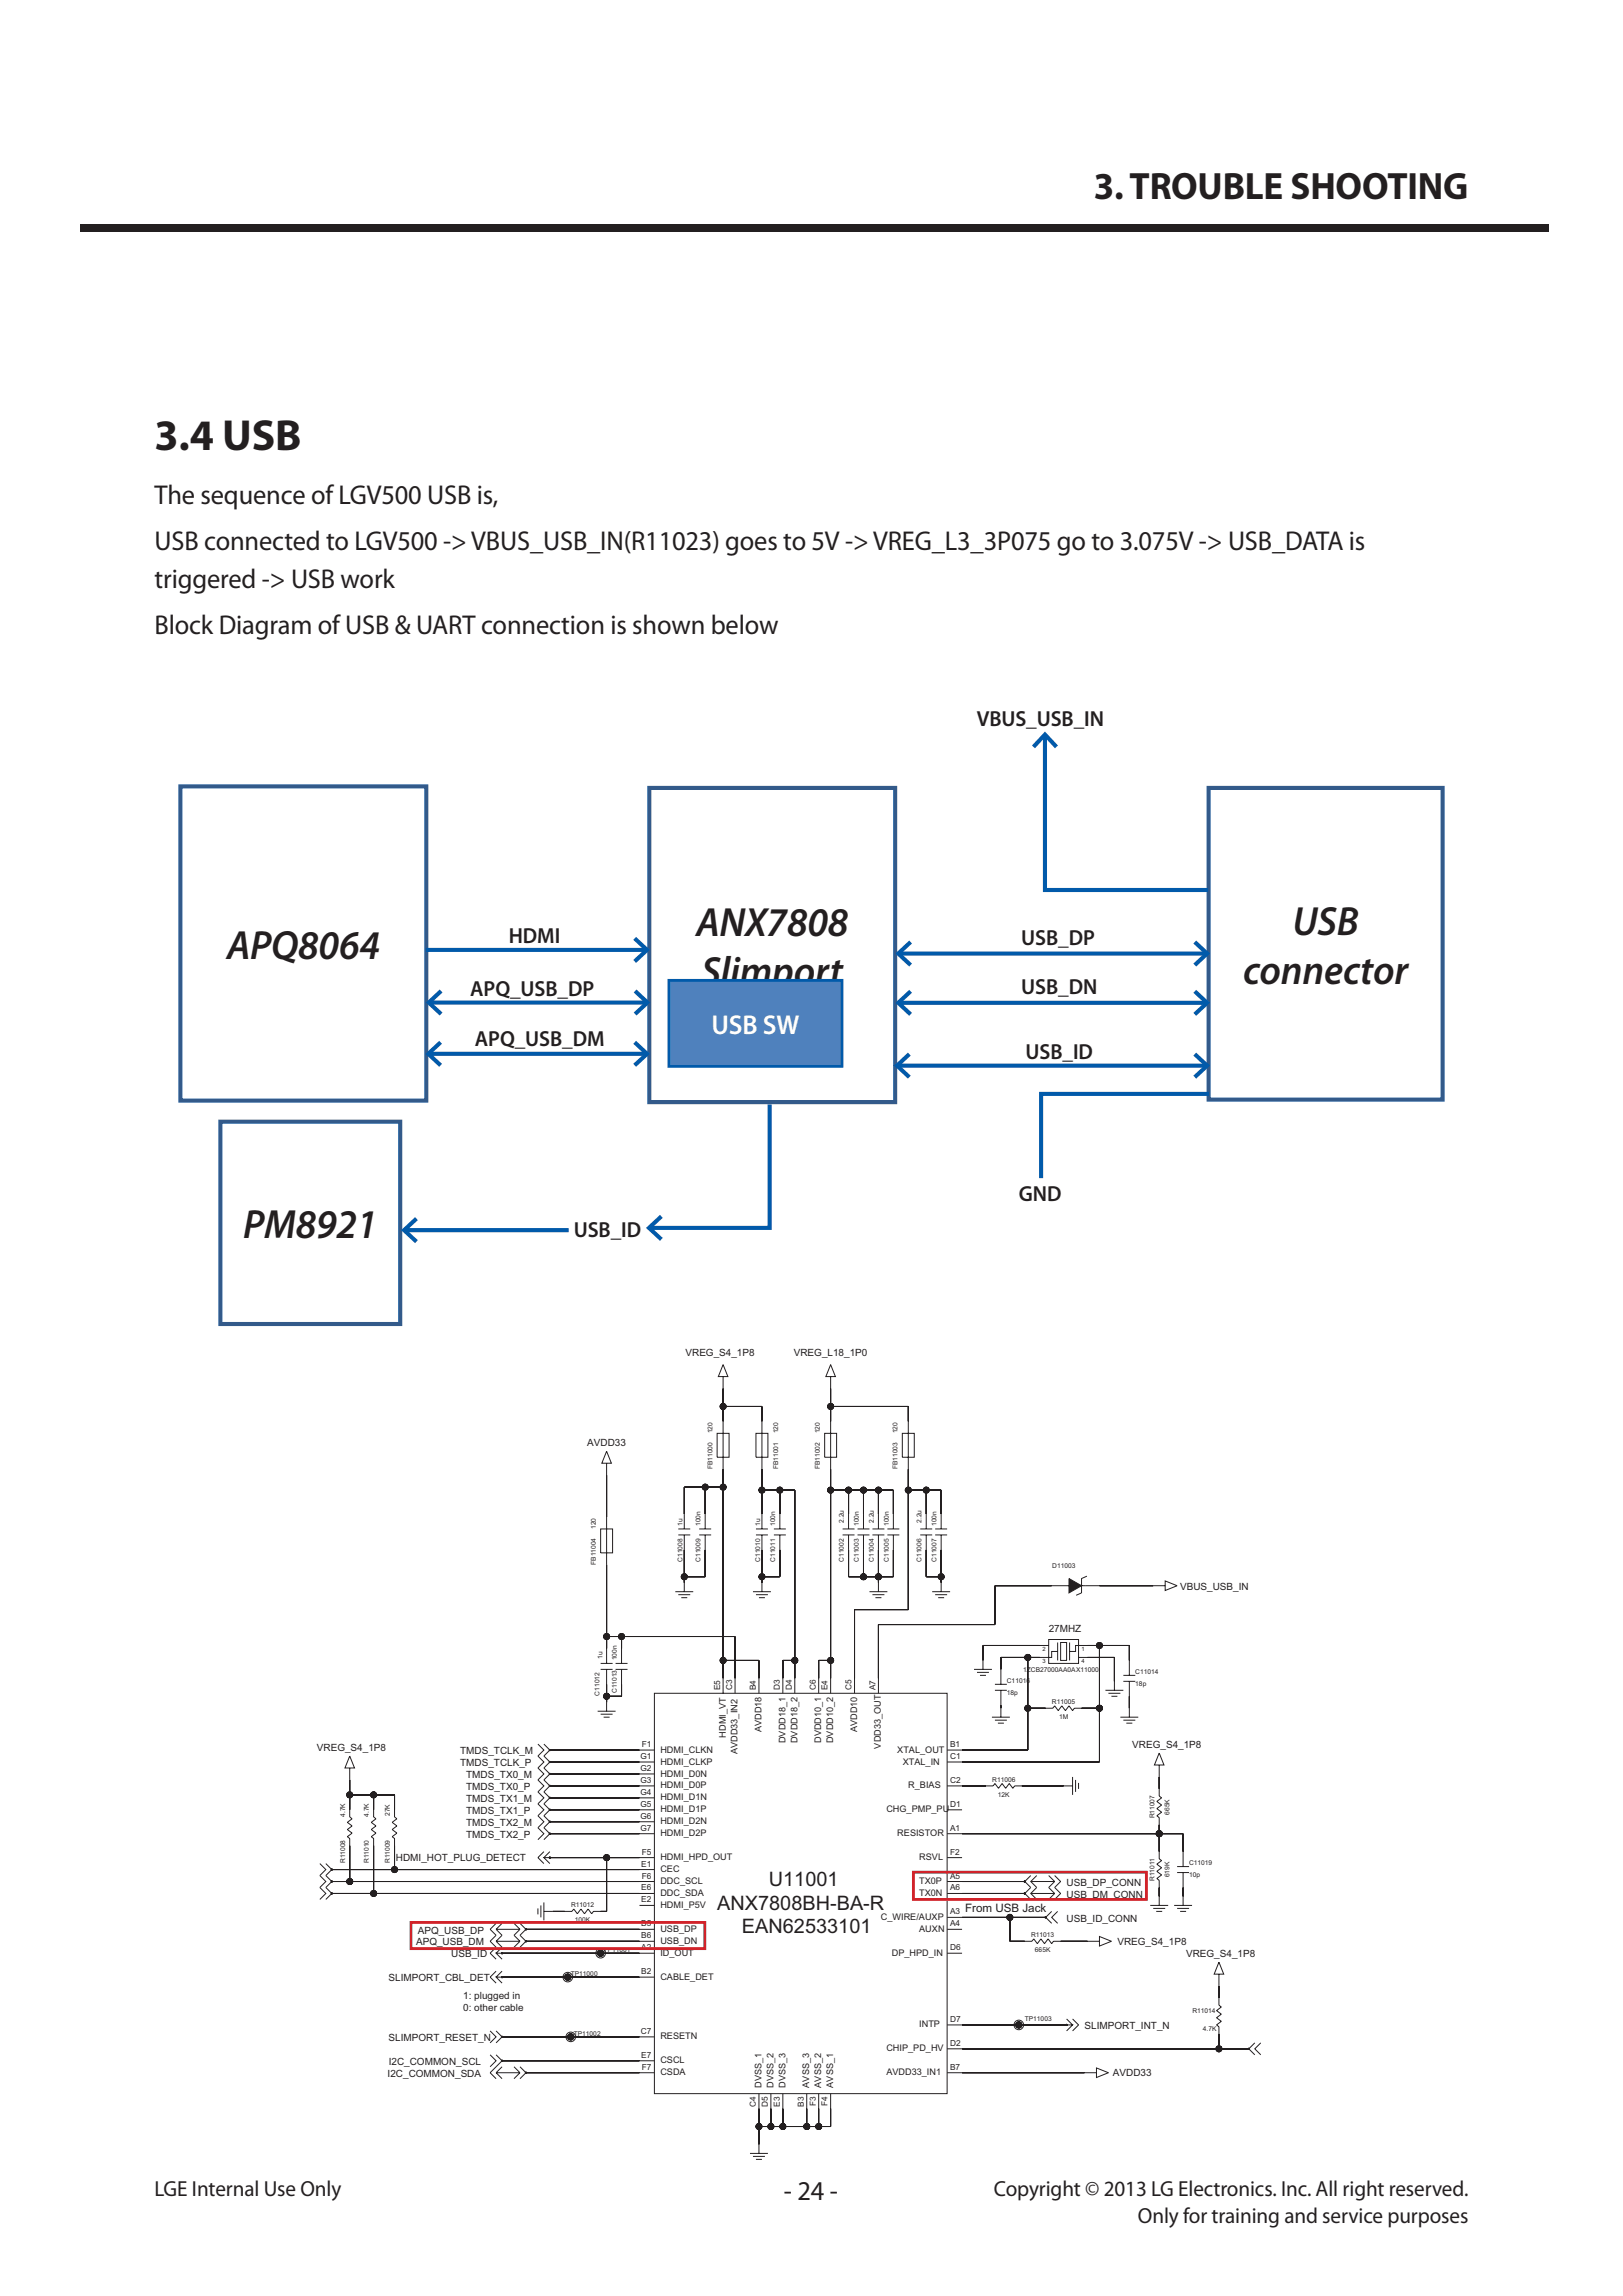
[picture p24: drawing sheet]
<svg xmlns="http://www.w3.org/2000/svg" width="210mm" height="297mm" viewBox="0 0 210 297" stroke-linecap="round" stroke-linejoin="round" font-family="sans-serif">
<defs><g id="words">
<text font-size="5.6" fill="#231f20" x="20" y="58.2">3.4 USB</text>
<g font-size="5.3" fill="#231f20">
<text x="29.3" y="124">APQ8064</text>
<text x="90.1" y="121.1">ANX7808</text>
<text x="167.2" y="120.9">USB</text>
<text x="90.7" y="127.4">Slimport</text>
<text x="160.8" y="127.2">connector</text>
<text x="31.5" y="160.2">PM8921</text>
</g>
<text font-size="4.9" fill="#231f20" x="141.5" y="25.7">3. TROUBLE SHOOTING</text>
<g font-size="3.5" fill="#231f20">
<text x="20" y="65.2">The sequence of LGV500 USB is,</text>
<text x="20" y="71.1">USB connected to LGV500 -&gt; VBUS_USB_IN(R11023) goes to 5V -&gt; VREG_L3_3P075 go to 3.075V -&gt; USB_DATA is</text>
<text x="20" y="76">triggered -&gt; USB work</text>
<text x="20" y="82">Block Diagram of USB &amp; UART connection is shown below</text>
<text x="101.4" y="284.6">- 24 -</text>
</g>
<text font-size="3.5" fill="#fff" x="92" y="133.7">USB SW</text>
<g font-size="2.8" fill="#231f20">
<text x="126.4" y="94">VBUS_USB_IN</text>
<text x="65.8" y="122">HDMI</text>
<text x="132.1" y="122.2">USB_DP</text>
<text x="60.8" y="128.8">APQ_USB_DP</text>
<text x="132.1" y="128.6">USB_DN</text>
<text x="61.5" y="135.3">APQ_USB_DM</text>
<text x="132.7" y="136.9">USB_ID</text>
<text x="131.8" y="155.4">GND</text>
<text x="74.2" y="160">USB_ID</text>
<text x="20" y="284.1">LGE Internal Use Only</text>
<text x="128.6" y="284.1">Copyright © 2013 LG Electronics. Inc. All right reserved.</text>
<text x="147.2" y="287.5">Only for training and service purposes</text>
</g>
<g font-size="2.6" fill="#231f20">
<text x="99.5" y="243.9">U11001</text>
<text x="92.8" y="247">ANX7808BH-BA-R</text>
<text x="96" y="250.1">EAN62533101</text>
</g>
<text font-size="1.5" fill="#231f20" x="124.9" y="247.4">From USB Jack</text>
<g font-size="1.3" fill="#231f20">
<text x="88.7" y="175.4">VREG_S4_1P8</text>
<text x="102.7" y="175.4">VREG_L18_1P0</text>
<text x="76" y="187">AVDD33</text>
<text x="152.7" y="205.7">VBUS_USB_IN</text>
<text x="135.7" y="211.1">27MHZ</text>
<text x="41" y="226.5">VREG_S4_1P8</text>
<text x="59.6" y="226.9">TMDS_TCLK_M</text>
<text x="146.5" y="226.1">VREG_S4_1P8</text>
<text x="59.6" y="228.5">TMDS_TCLK_P</text>
<text x="60.3" y="231.6">TMDS_TX0_P</text>
<text x="60.3" y="230">TMDS_TX0_M</text>
<text x="60.3" y="233.1">TMDS_TX1_M</text>
<text x="60.3" y="234.7">TMDS_TX1_P</text>
<text x="60.3" y="237.7">TMDS_TX2_P</text>
<text x="60.3" y="236.2">TMDS_TX2_M</text>
<text x="51.2" y="240.8">HDMI_HOT_PLUG_DETECT</text>
<text x="138" y="245.5">USB_DM_CONN</text>
<text x="138" y="243.9">USB_DP_CONN</text>
<text x="53.8" y="251.7">APQ_USB_DM</text>
<text x="54" y="250.1">APQ_USB_DP</text>
<text x="138" y="248.6">USB_ID_CONN</text>
<text x="144.6" y="251.7">VREG_S4_1P8</text>
<text x="50.3" y="256.3">SLIMPORT_CBL_DET</text>
<text x="58.4" y="253.2">USB_ID</text>
<text x="153.5" y="253.2">VREG_S4_1P8</text>
<text x="59.9" y="260.2">0: other cable</text>
<text x="59.9" y="258.6">1: plugged in</text>
<text x="140.3" y="262.4">SLIMPORT_INT_N</text>
<text x="50.2" y="268.7">I2C_COMMON_SDA</text>
<text x="50.3" y="264">SLIMPORT_RESET_N</text>
<text x="50.3" y="267.1">I2C_COMMON_SCL</text>
<text x="144" y="268.6">AVDD33</text>
</g>
<g font-size="1.2" fill="#231f20">
<text x="85.4" y="226.7">HDMI_CLKN</text>
<text x="93.9" y="224.8" transform="rotate(-90 93.9 224.8)">HDMI_VT</text>
<text x="95.4" y="226.9" transform="rotate(-90 95.4 226.9)">AVDD33_IN2</text>
<text x="98.5" y="224.1" transform="rotate(-90 98.5 224.1)">AVDD18</text>
<text x="101.6" y="225.5" transform="rotate(-90 101.6 225.5)">DVDD18_1</text>
<text x="103.2" y="225.5" transform="rotate(-90 103.2 225.5)">DVDD18_2</text>
<text x="106.3" y="225.5" transform="rotate(-90 106.3 225.5)">DVDD10_1</text>
<text x="107.8" y="225.5" transform="rotate(-90 107.8 225.5)">DVDD10_2</text>
<text x="110.9" y="224.1" transform="rotate(-90 110.9 224.1)">AVDD10</text>
<text x="114" y="226.2" transform="rotate(-90 114 226.2)">VDD33_OUT</text>
<text x="116.1" y="226.7">XTAL_OUT</text>
<text x="85.4" y="231.3">HDMI_D0P</text>
<text x="85.4" y="232.9">HDMI_D1N</text>
<text x="85.4" y="228.3">HDMI_CLKP</text>
<text x="85.4" y="229.8">HDMI_D0N</text>
<text x="116.8" y="228.3">XTAL_IN</text>
<text x="117.5" y="231.3">R_BIAS</text>
<text x="85.4" y="234.4">HDMI_D1P</text>
<text x="85.4" y="236">HDMI_D2N</text>
<text x="85.4" y="237.5">HDMI_D2P</text>
<text x="114.7" y="234.4">CHG_PMP_PU</text>
<text x="116.1" y="237.5">RESISTOR</text>
<text x="85.4" y="245.3">DDC_SDA</text>
<text x="85.4" y="240.6">HDMI_HPD_OUT</text>
<text x="85.4" y="243.7">DDC_SCL</text>
<text x="85.4" y="242.2">CEC</text>
<text x="118.9" y="240.6">RSVL</text>
<text x="118.9" y="243.7">TX0P</text>
<text x="118.9" y="245.3">TX0N</text>
<text x="85.4" y="246.8">HDMI_P5V</text>
<text x="85.4" y="249.9">USB_DP</text>
<text x="85.4" y="251.4">USB_DN</text>
<text x="114" y="248.4">C_WIRE/AUXP</text>
<text x="118.9" y="249.9">AUXN</text>
<text x="85.4" y="253">ID_OUT</text>
<text x="85.4" y="256.1">CABLE_DET</text>
<text x="115.4" y="253">DP_HPD_IN</text>
<text x="85.4" y="263.8">RESETN</text>
<text x="118.9" y="262.3">INTP</text>
<text x="85.4" y="268.5">CSDA</text>
<text x="85.4" y="266.9">CSCL</text>
<text x="114.7" y="265.4">CHIP_PD_HV</text>
<text x="114.7" y="268.5">AVDD33_IN1</text>
<text x="98.5" y="270.1" transform="rotate(-90 98.5 270.1)">DVSS_1</text>
<text x="100.1" y="270.1" transform="rotate(-90 100.1 270.1)">DVSS_2</text>
<text x="101.6" y="270.1" transform="rotate(-90 101.6 270.1)">DVSS_3</text>
<text x="104.7" y="270.1" transform="rotate(-90 104.7 270.1)">AVSS_3</text>
<text x="106.3" y="270.1" transform="rotate(-90 106.3 270.1)">AVSS_2</text>
<text x="107.8" y="270.1" transform="rotate(-90 107.8 270.1)">AVSS_1</text>
</g>
<g font-size="1.1" fill="#231f20">
<text x="93.2" y="218.6" transform="rotate(-90 93.2 218.6)">E5</text>
<text x="94.7" y="218.6" transform="rotate(-90 94.7 218.6)">C3</text>
<text x="97.8" y="218.6" transform="rotate(-90 97.8 218.6)">B4</text>
<text x="100.9" y="218.6" transform="rotate(-90 100.9 218.6)">D3</text>
<text x="102.5" y="218.6" transform="rotate(-90 102.5 218.6)">D4</text>
<text x="105.5" y="218.6" transform="rotate(-90 105.5 218.6)">C6</text>
<text x="107.1" y="218.6" transform="rotate(-90 107.1 218.6)">E4</text>
<text x="110.2" y="218.6" transform="rotate(-90 110.2 218.6)">C5</text>
<text x="113.3" y="218.6" transform="rotate(-90 113.3 218.6)">A7</text>
<text x="82.9" y="227.5">G1</text>
<text x="83" y="226">F1</text>
<text x="122.9" y="227.5">C1</text>
<text x="122.9" y="226">B1</text>
<text x="82.9" y="229.1">G2</text>
<text x="82.9" y="233.7">G5</text>
<text x="82.9" y="230.6">G3</text>
<text x="82.9" y="232.2">G4</text>
<text x="122.9" y="230.6">C2</text>
<text x="122.9" y="233.7">D1</text>
<text x="82.9" y="236.8">G7</text>
<text x="82.9" y="235.3">G6</text>
<text x="83" y="239.9">F5</text>
<text x="122.9" y="236.8">A1</text>
<text x="122.9" y="239.9">F2</text>
<text x="83" y="241.4">E1</text>
<text x="83" y="244.5">E6</text>
<text x="83" y="243">F6</text>
<text x="122.9" y="244.5">A6</text>
<text x="122.9" y="243">A5</text>
<text x="83" y="250.7">B6</text>
<text x="83" y="249.2">B5</text>
<text x="83" y="246.1">E2</text>
<text x="122.9" y="249.2">A4</text>
<text x="122.9" y="247.6">A3</text>
<text x="83" y="255.4">B2</text>
<text x="83" y="252.3">A2</text>
<text x="122.9" y="252.3">D6</text>
<text x="82.9" y="263.1">C7</text>
<text x="122.9" y="261.5">D7</text>
<text x="83" y="266.2">E7</text>
<text x="83" y="267.7">F7</text>
<text x="122.9" y="267.7">B7</text>
<text x="122.9" y="264.6">D2</text>
<text x="97.8" y="272.6" transform="rotate(-90 97.8 272.6)">C4</text>
<text x="99.4" y="272.6" transform="rotate(-90 99.4 272.6)">D5</text>
<text x="100.9" y="272.5" transform="rotate(-90 100.9 272.5)">E3</text>
<text x="104" y="272.5" transform="rotate(-90 104 272.5)">B3</text>
<text x="105.5" y="272.5" transform="rotate(-90 105.5 272.5)">F3</text>
<text x="107.1" y="272.5" transform="rotate(-90 107.1 272.5)">F4</text>
</g>
<g font-size=".9" fill="#231f20">
<text x="92.2" y="185.4" transform="rotate(-90 92.2 185.4)">120</text>
<text x="100.7" y="185.4" transform="rotate(-90 100.7 185.4)">120</text>
<text x="106.1" y="185.4" transform="rotate(-90 106.1 185.4)">120</text>
<text x="116.1" y="185.4" transform="rotate(-90 116.1 185.4)">120</text>
<text x="92.2" y="190" transform="rotate(-90 92.2 190)">FB11000</text>
<text x="100.7" y="190" transform="rotate(-90 100.7 190)">FB11001</text>
<text x="106.1" y="190" transform="rotate(-90 106.1 190)">FB11002</text>
<text x="116.1" y="190" transform="rotate(-90 116.1 190)">FB11003</text>
<text x="77.1" y="197.8" transform="rotate(-90 77.1 197.8)">120</text>
<text x="88.3" y="197.4" transform="rotate(-90 88.3 197.4)">1u</text>
<text x="90.6" y="197.4" transform="rotate(-90 90.6 197.4)">100n</text>
<text x="98.4" y="197.4" transform="rotate(-90 98.4 197.4)">1u</text>
<text x="100.3" y="197.4" transform="rotate(-90 100.3 197.4)">100n</text>
<text x="109.2" y="197" transform="rotate(-90 109.2 197)">2.2u</text>
<text x="111.1" y="197.4" transform="rotate(-90 111.1 197.4)">100n</text>
<text x="113.1" y="197" transform="rotate(-90 113.1 197)">2.2u</text>
<text x="115" y="197.4" transform="rotate(-90 115 197.4)">100n</text>
<text x="119.2" y="197" transform="rotate(-90 119.2 197)">2.2u</text>
<text x="121.2" y="197.4" transform="rotate(-90 121.2 197.4)">100n</text>
<text x="77.1" y="202.4" transform="rotate(-90 77.1 202.4)">FB11004</text>
<text x="88.3" y="202" transform="rotate(-90 88.3 202)">C11008</text>
<text x="90.6" y="202" transform="rotate(-90 90.6 202)">C11009</text>
<text x="98.4" y="202" transform="rotate(-90 98.4 202)">C11010</text>
<text x="100.3" y="202" transform="rotate(-90 100.3 202)">C11011</text>
<text x="109.2" y="202" transform="rotate(-90 109.2 202)">C11002</text>
<text x="111.1" y="202" transform="rotate(-90 111.1 202)">C11003</text>
<text x="113.1" y="202" transform="rotate(-90 113.1 202)">C11004</text>
<text x="115" y="202" transform="rotate(-90 115 202)">C11005</text>
<text x="119.2" y="202" transform="rotate(-90 119.2 202)">C11006</text>
<text x="121.2" y="202" transform="rotate(-90 121.2 202)">C11007</text>
<text x="136.2" y="202.8">D11003</text>
<text x="77.9" y="214.6" transform="rotate(-90 77.9 214.6)">1u</text>
<text x="79.8" y="214.8" transform="rotate(-90 79.8 214.8)">100n</text>
<text x="77.6" y="219.3" transform="rotate(-90 77.6 219.3)">C11012</text>
<text x="79.8" y="219" transform="rotate(-90 79.8 219)">C11013</text>
<text x="130.3" y="219.3">18p</text>
<text x="130.3" y="217.7">C11016</text>
<text x="132.4" y="216.3">1ZCB27000AA0AX11000</text>
<text x="136.1" y="220.4">R11005</text>
<text x="146.9" y="216.6">C11014</text>
<text x="146.9" y="218.1">18p</text>
<text x="137" y="222.4">1M</text>
<text x="128.4" y="230.5">R11006</text>
<text x="129.1" y="232.4">12K</text>
<text x="44.6" y="235" transform="rotate(-90 44.6 235)">4.7K</text>
<text x="47.7" y="235" transform="rotate(-90 47.7 235)">4.7K</text>
<text x="50.4" y="234.9" transform="rotate(-90 50.4 234.9)">27K</text>
<text x="149.4" y="235.2" transform="rotate(-90 149.4 235.2)">R11007</text>
<text x="151.3" y="234.7" transform="rotate(-90 151.3 234.7)">665K</text>
<text x="44.6" y="241" transform="rotate(-90 44.6 241)">R11008</text>
<text x="47.7" y="241" transform="rotate(-90 47.7 241)">R11010</text>
<text x="50.4" y="241" transform="rotate(-90 50.4 241)">R11009</text>
<text x="149.4" y="243.3" transform="rotate(-90 149.4 243.3)">R11011</text>
<text x="151.3" y="242.8" transform="rotate(-90 151.3 242.8)">619K</text>
<text x="153.9" y="242.8">10p</text>
<text x="153.9" y="241.3">C11019</text>
<text x="73.9" y="246.7">R11012</text>
<text x="74.4" y="248.6">100K</text>
<text x="133.4" y="250.6">R11013</text>
<text x="73.9" y="255.6">TP11000</text>
<text x="78.1" y="252.5">TP11001</text>
<text x="133.9" y="252.5">665K</text>
<text x="74.2" y="263.3">TP11002</text>
<text x="132.6" y="261.4">TP11003</text>
<text x="154.3" y="260.4">R11014</text>
<text x="155.7" y="262.7">4.7K</text>
</g>
<g font-size=".8" fill="#231f20">
<text x="134.9" y="213.5">2</text>
<text x="134.9" y="215.1">3</text>
<text x="139.9" y="213.5">1</text>
<text x="139.9" y="215.1">4</text>
</g>
</g></defs>
<path d="M10.4 29h190v1h-190z" fill="#231f20"/>
<path d="M23.3 101.7h31.9v40.7h-31.9z" fill="#fff"/>
<path d="M23.3 101.7h31.9v40.7h-31.9z" fill="none" stroke="#335a8a" stroke-width=".53"/>
<path d="M28.5 145.1h23.3v26.2h-23.3z" fill="#fff"/>
<path d="M28.5 145.1h23.3v26.2h-23.3z" fill="none" stroke="#335a8a" stroke-width=".53"/>
<path d="M84 101.9h31.8v40.7h-31.8z" fill="#fff"/>
<path d="M84 101.9h31.8v40.7h-31.8z" fill="none" stroke="#335a8a" stroke-width=".53"/>
<path d="M156.4 101.9h30.3v40.3h-30.3z" fill="#fff"/>
<path d="M156.4 101.9h30.3v40.3h-30.3z" fill="none" stroke="#335a8a" stroke-width=".53"/>
<g fill="#fff">
<path d="M62.8 119.4h12.8v3h-12.8z"/>
<path d="M59.1 126.2h19.5v3.1h-19.5z"/>
<path d="M124.8 91.3h19.6v3.2h-19.6z"/>
<path d="M60.1 132.7h19.5v3.2h-19.5z"/>
<path d="M73.2 157.2h10.8v3.4h-10.8z"/>
<path d="M131.5 119.5h10.8v3.3h-10.8z"/>
<path d="M131.6 125.9h10.9v3.4h-10.9z"/>
<path d="M131.6 134.2h10.9v3.3h-10.9z"/>
<path d="M129.2 152.7h10.8v3.3h-10.8z"/>
</g>
<path d="M86.5 126.8h22.4v11.1h-22.4z" fill="#4f81bd"/>
<path d="M86.5 126.8h22.4v11.1h-22.4z" fill="none" stroke="#015aaa" stroke-width=".35"/>
<g fill="none" stroke="#015aaa" stroke-width=".53">
<path d="M133.7 96.6l1.5-1.6 1.5 1.6M135.2 95v20.1h21.1M55.1 122.9h28.6M55.4 136.3h28.3M55.5 129.7h28.3M57 134.8l-1.6 1.5 1.6 1.5M57.1 128.2l-1.6 1.5 1.6 1.5M82.1 121.4l1.6 1.5-1.6 1.5M82.1 134.8l1.6 1.5-1.6 1.5M82.2 128.2l1.6 1.5-1.6 1.5M116.1 137.8h40.1M116.2 123.3h40"/>
<path d="M116.2 129.7h40M117.7 136.4l-1.6 1.4 1.6 1.5M117.8 121.9l-1.6 1.4 1.6 1.5M117.8 128.2l-1.6 1.5 1.6 1.5M154.6 121.9l1.6 1.4-1.6 1.5M154.6 128.2l1.6 1.5-1.6 1.5M154.6 136.4l1.6 1.4-1.6 1.5M52.3 159.1h21.3M53.9 157.6l-1.6 1.5 1.6 1.5M85.6 157.3l-1.6 1.5 1.6 1.5M99.6 142.9v15.9h-15.6M156.4 141.5h-21.7v10.9"/>
</g>
<path d="M73.1 247.2h.9l.2-.3 .5 .7 .5-.7 .4 .7 .5-.7 .5 .7 .2-.4h.9M73.5 255.8h.1M73.5 255.5v.4" fill="none" stroke="#231f20" stroke-width=".13"/>
<circle cx="73.5" cy="255.8" r=".39" fill="#231f20"/>
<g fill="none" stroke="#231f20" stroke-width=".13">
<path d="M77.7 252.7h.1M77.7 252.4v.4"/>
<circle cx="73.5" cy="255.8" r=".39"/>
<circle cx="73.5" cy="255.8" r=".62"/>
</g>
<circle cx="77.7" cy="252.7" r=".39" fill="#231f20"/>
<g fill="none" stroke="#231f20" stroke-width=".13">
<path d="M78.5 187.7l.6 1.6h-1.2zM78.5 189.3v1.5M87.8 197.8h1.5M87.8 198.6h1.5M88.5 195.8v2M88.5 198.6v1.9M87.4 205.9h2.3M87.8 206.3h1.5M88.2 206.7h.7M88.5 204.7v1.2M120.6 205.9h2.3M121 206.3h1.5"/>
<path d="M121.4 206.7h.8M121.8 204.7v1.2M149.2 205.1h1.6M150.8 204.5l1.5 .6-1.5 .6zM77.3 221.4h2.3M77.7 221.7h1.6M78.1 222.1h.8M78.5 220.2v1.2M41.4 241.1l.8 .7-.8 .8M42.2 241.1l.7 .7-.7 .8M97 278.6h2.4M97.4 278.9h1.6"/>
<path d="M97.8 279.3h.8M98.2 277.4v1.2"/>
<circle cx="77.7" cy="252.7" r=".62"/>
<circle cx="77.7" cy="252.7" r=".39"/>
</g>
<circle cx="42.9" cy="241.8" r=".08" fill="#231f20"/>
<g fill="none" stroke="#231f20" stroke-width=".13">
<path d="M41.4 242.6l.8 .8-.8 .8M42.2 242.6l.7 .8-.7 .8M69.6 246.9v.7M70 246.5v1.5M70.4 247.2h1.1M70.4 246.1v2.3M140.7 251.1h1.6M142.3 250.5l1.5 .6-1.5 .6z"/>
<circle cx="42.9" cy="241.8" r=".08"/>
</g>
<circle cx="42.9" cy="243.4" r=".08" fill="#231f20"/>
<g fill="none" stroke="#231f20" stroke-width=".13">
<path d="M70.4 239.5l-.8 .8 .8 .8M71.1 239.5l-.7 .8M71.1 240.3h-.7l.7 .8M71.1 240.3h.1"/>
<circle cx="42.9" cy="243.4" r=".08"/>
</g>
<circle cx="71.1" cy="240.3" r=".08" fill="#231f20"/>
<g fill="none" stroke="#231f20" stroke-width=".13">
<path d="M69.6 230.2l.8 .8-.8 .8M70.4 230.2l.7 .8-.7 .8"/>
<circle cx="71.1" cy="240.3" r=".08"/>
</g>
<circle cx="71.1" cy="231" r=".08" fill="#231f20"/>
<g fill="none" stroke="#231f20" stroke-width=".13">
<path d="M69.6 228.7l.8 .8-.8 .7M70.4 228.7l.7 .8-.7 .7"/>
<circle cx="71.1" cy="231" r=".08"/>
</g>
<circle cx="71.1" cy="229.5" r=".08" fill="#231f20"/>
<g fill="none" stroke="#231f20" stroke-width=".13">
<path d="M69.6 231.8l.8 .8-.8 .7M70.4 231.8l.7 .8-.7 .7"/>
<circle cx="71.1" cy="229.5" r=".08"/>
</g>
<circle cx="71.1" cy="232.6" r=".08" fill="#231f20"/>
<g fill="none" stroke="#231f20" stroke-width=".13">
<path d="M69.6 233.3l.8 .8-.8 .8M70.4 233.3l.7 .8-.7 .8"/>
<circle cx="71.1" cy="232.6" r=".08"/>
</g>
<circle cx="71.1" cy="234.1" r=".08" fill="#231f20"/>
<g fill="none" stroke="#231f20" stroke-width=".13">
<path d="M69.6 234.9l.8 .8-.8 .7M70.4 234.9l.7 .8-.7 .7"/>
<circle cx="71.1" cy="234.1" r=".08"/>
</g>
<circle cx="71.1" cy="235.7" r=".08" fill="#231f20"/>
<g fill="none" stroke="#231f20" stroke-width=".13">
<path d="M69.6 236.4l.8 .8-.8 .8M70.4 236.4l.7 .8-.7 .8"/>
<circle cx="71.1" cy="235.7" r=".08"/>
</g>
<circle cx="71.1" cy="237.2" r=".08" fill="#231f20"/>
<g fill="none" stroke="#231f20" stroke-width=".13">
<path d="M69.6 227.2l.8 .7-.8 .8M70.4 227.2l.7 .7-.7 .8"/>
<circle cx="71.1" cy="237.2" r=".08"/>
</g>
<circle cx="71.1" cy="227.9" r=".08" fill="#231f20"/>
<g fill="none" stroke="#231f20" stroke-width=".13">
<path d="M69.6 225.6l.8 .8-.8 .8M70.4 225.6l.7 .8-.7 .8"/>
<circle cx="71.1" cy="227.9" r=".08"/>
</g>
<circle cx="71.1" cy="226.4" r=".08" fill="#231f20"/>
<g fill="none" stroke="#231f20" stroke-width=".13">
<path d="M41.4 244.2l.8 .7-.8 .8M42.2 244.2l.7 .7-.7 .8"/>
<circle cx="71.1" cy="226.4" r=".08"/>
</g>
<circle cx="42.9" cy="244.9" r=".08" fill="#231f20"/>
<g fill="none" stroke="#231f20" stroke-width=".13">
<path d="M45.3 227.2l.6 1.5h-1.3zM45.3 228.7v1.5M162.4 264.3l-.8 .7 .8 .8M163.1 264.3l-.7 .7 .7 .8"/>
<circle cx="42.9" cy="244.9" r=".08"/>
</g>
<circle cx="161.6" cy="265" r=".08" fill="#231f20"/>
<g fill="none" stroke="#231f20" stroke-width=".13">
<path d="M136.1 247.2l-.8 .8 .8 .8M136.8 247.2l-.7 .8 .7 .8"/>
<circle cx="161.6" cy="265" r=".08"/>
</g>
<circle cx="135.3" cy="248" r=".08" fill="#231f20"/>
<g fill="none" stroke="#231f20" stroke-width=".13">
<path d="M134.5 212.9h1.2M135.7 212.1h3.9v3.1h-3.9zM136.8 213.6h-.7v.8h-1.6M136.8 212.5v2.3M137.2 212.5h.8v2.3h-.8zM138.4 212.5v2.3M139.2 212.1h.4M139.6 214.4h1.1M140.7 212.9h-1.5v.7h-.8M128.3 222.1h2.4M128.7 222.5h1.6M129.1 222.9h.8"/>
<path d="M129.5 221v1.1M137.6 231h1.2M138.8 229.9v2.3M139.2 230.2v1.6M139.6 230.6v.8M145 222.1h2.3M145.4 222.5h1.5M145.7 222.9h.8M146.1 221v1.1M64.2 249.6h3.1M64.2 248.8l-.8 .8 .8 .7M64.2 249.6l.8 .7"/>
<path d="M65 248.8l-.8 .8M66.5 248.8l.8 .8M67.3 248.8l.8 .8-.8 .7M67.3 249.6l-.8 .7M68.1 249.6h.1M148.8 246.5h2.3M149.2 246.9h1.6M149.6 247.2h.8M150 245.3v1.2"/>
<circle cx="135.3" cy="248" r=".08"/>
</g>
<circle cx="68.1" cy="249.6" r=".08" fill="#231f20"/>
<g fill="none" stroke="#231f20" stroke-width=".13">
<path d="M64.2 251.1h3.1M64.2 250.3l-.8 .8 .8 .8M64.2 251.1l.8 .8M65 250.3l-.8 .8M66.5 250.3l.8 .8M67.3 250.3l.8 .8-.8 .8M67.3 251.1l-.8 .8M68.1 251.1h.1"/>
<circle cx="68.1" cy="249.6" r=".08"/>
</g>
<circle cx="68.1" cy="251.1" r=".08" fill="#231f20"/>
<g fill="none" stroke="#231f20" stroke-width=".13">
<path d="M63.4 262.7l.8 .8-.8 .8M64.2 262.7l.8 .8-.8 .8"/>
<circle cx="68.1" cy="251.1" r=".08"/>
</g>
<circle cx="65" cy="263.5" r=".08" fill="#231f20"/>
<g fill="none" stroke="#231f20" stroke-width=".13">
<path d="M63.4 265.8l.8 .8-.8 .7M64.2 265.8l.8 .8-.8 .7"/>
<circle cx="65" cy="263.5" r=".08"/>
</g>
<circle cx="65" cy="266.6" r=".08" fill="#231f20"/>
<g fill="none" stroke="#231f20" stroke-width=".13">
<path d="M138 261.9h.8l-.8 .8M138 261.9h.1M138 261.2l.8 .7M138.8 261.2l.8 .7-.8 .8"/>
<circle cx="65" cy="266.6" r=".08"/>
</g>
<circle cx="138" cy="261.9" r=".08" fill="#231f20"/>
<g fill="none" stroke="#231f20" stroke-width=".13">
<path d="M132.6 244.9h.1M133.4 244.2l-.8 .7 .8 .8M133.4 244.9h3.1M133.4 244.9l.7 .8M134.1 244.2l-.7 .7M135.7 244.2l.8 .7M136.5 244.2l.7 .7-.7 .8M136.5 244.9l-.8 .8"/>
<circle cx="138" cy="261.9" r=".08"/>
</g>
<circle cx="132.6" cy="244.9" r=".08" fill="#231f20"/>
<g fill="none" stroke="#231f20" stroke-width=".13">
<path d="M97.4 205.9h2.3M97.8 206.3h1.6M98.2 206.7h.8M98.6 204.7v1.2M112.5 205.9h2.3M112.9 206.3h1.5M113.3 206.7h.7M113.7 204.7v1.2M64.2 268.1h3.1M64.2 267.3l-.8 .8 .8 .8M64.2 268.1l.8 .8M65 267.3l-.8 .8"/>
<path d="M66.5 267.3l.8 .8M67.3 267.3l.8 .8-.8 .8M67.3 268.1l-.8 .8M68.1 268.1h.1"/>
<circle cx="132.6" cy="244.9" r=".08"/>
</g>
<circle cx="68.1" cy="268.1" r=".08" fill="#231f20"/>
<g fill="none" stroke="#231f20" stroke-width=".13">
<path d="M132.6 243.4h.1M133.4 242.6l-.8 .8 .8 .8M133.4 243.4h3.1M133.4 243.4l.7 .8M134.1 242.6l-.7 .8M135.7 242.6l.8 .8M136.5 242.6l.7 .8-.7 .8M136.5 243.4l-.8 .8"/>
<circle cx="68.1" cy="268.1" r=".08"/>
</g>
<circle cx="132.6" cy="243.4" r=".08" fill="#231f20"/>
<g fill="none" stroke="#231f20" stroke-width=".13">
<path d="M77.7 197.8h1.6v3.1h-1.6zM78.5 196.2v6.2M92.8 185.4h1.5v3.1h-1.5zM93.6 183.9v6.1M97.8 185.4h1.6v3.1h-1.6zM97.8 197.8h1.6M97.8 198.6h1.6M98.6 183.9v6.1M98.6 195.8v2M98.6 198.6v1.9M106.7 185.4h1.5v3.1h-1.5zM107.5 183.9v6.1"/>
<path d="M109 197.8h1.6M109 198.6h1.6M109.8 195.8v2M109.8 198.6v1.9M112.9 197.8h1.5M112.9 198.6h1.5M113.7 195.8v2M113.7 198.6v1.9M116.8 185.4h1.5v3.1h-1.5zM117.5 183.9v6.1M119.1 197.8h1.5M119.1 198.6h1.5"/>
<path d="M119.8 195.8v2M119.8 198.6v1.9M121 197.8h1.5M121 198.6h1.5M121.8 195.8v2M121.8 198.6v1.9M77.7 215.2h1.6M77.7 215.9h1.6M78.5 213.2v2M78.5 215.9v2M136.1 205.1h1.8M140.4 205.1h1.9"/>
<path d="M150 226.8l.6 1.5h-1.2zM150 228.3v1.6M151.9 246.5h2.3M152.3 246.9h1.6M152.7 247.2h.8M153.1 245.3v1.2"/>
<circle cx="132.6" cy="243.4" r=".08"/>
</g>
<path d="M138.3 204.2l1.6 .9-1.6 1z" fill-rule="evenodd" fill="#231f20"/>
<g fill="none" stroke="#231f20" stroke-width=".13">
<path d="M93.6 176.5l.6 1.6h-1.3zM93.6 178.1v1.5M107.5 176.5l.6 1.6h-1.2zM107.5 178.1v1.5M90.5 197.8h1.5M90.5 198.6h1.5M91.2 195.8v2M91.2 198.6v1.9M100.1 197.8h1.6M100.1 198.6h1.6M100.9 195.8v2M100.9 198.6v1.9"/>
<path d="M111 197.8h1.5M111 198.6h1.5M111.7 195.8v2M111.7 198.6v1.9M114.8 197.8h1.6M114.8 198.6h1.6M115.6 195.8v2M115.6 198.6v1.9M84.7 219h37.8v51.8h-37.8zM93.6 217.1v1.9M95.1 217.1v1.9M98.2 217.1v1.9"/>
<path d="M101.3 217.1v1.9M102.8 217.1v1.9M105.9 217.1v1.9M107.5 217.1v1.9M110.6 217.1v1.9M113.7 217.1v1.9M126 215.9h2.3M126.4 216.3h1.6M126.8 216.7h.8M127.2 214.8v1.1M137.9 205.1h.4M138.3 204.2l1.6 .9-1.6 1z"/>
<path d="M139.9 205.1h.5M140.6 203.9l-.7 .3v1.9l-.7 .3M143 218.6h2.4M143.4 219h1.6M143.8 219.4h.8M144.2 217.5v1.1M82.7 231h2M82.7 234.1h2M82.7 232.6h2M82.7 235.7h2M82.7 237.2h2M82.7 226.4h2"/>
<path d="M82.7 227.9h2M82.7 229.5h2M122.5 231h2M122.5 234.1h2M122.5 237.2h2M122.5 226.4h2M122.5 227.9h2M82.7 244.9h2M82.7 240.3h2M82.7 243.4h2M82.7 241.8h2M82.7 246.5h2"/>
<path d="M82.7 249.6h2M82.7 251.1h2M82.7 252.7h2M82.7 255.8h2M122.5 244.9h2M122.5 240.3h2M122.5 243.4h2M122.5 249.6h2M122.5 252.7h2M122.5 248h2M82.7 268.1h2M82.7 266.6h2"/>
<path d="M82.7 263.5h2M98.2 270.8v2M99.7 270.8v2M101.3 270.8v2M104.4 270.8v2M105.9 270.8v2M107.5 270.8v2M122.5 261.9h2M122.5 268.1h2M122.5 265h2M131.8 261.9h.1M131.8 261.7v.4"/>
</g>
<circle cx="131.8" cy="261.9" r=".39" fill="#231f20"/>
<g fill="none" stroke="#231f20" stroke-width=".13">
<path d="M73.9 263.5h.1M73.9 263.3v.3"/>
<circle cx="131.8" cy="261.9" r=".39"/>
<circle cx="131.8" cy="261.9" r=".62"/>
</g>
<circle cx="73.9" cy="263.5" r=".39" fill="#231f20"/>
<g fill="none" stroke="#231f20" stroke-width=".13">
<path d="M79.6 215.2h1.6M79.6 215.9h1.6M80.4 213.2v2M80.4 215.9v2M128.7 217.9h1.6M128.7 218.6h1.6M129.5 215.9v2M129.5 218.6v2M145.4 216.7h1.5M145.4 217.5h1.5M146.1 214.8v1.9M146.1 217.5v1.9"/>
<path d="M45.3 234.1v.9l.3 .3-.7 .4 .7 .5-.7 .5 .7 .4-.7 .5 .4 .2v.9M48.3 234.1v.9l.4 .3-.7 .4 .7 .5-.7 .5 .7 .4-.7 .5 .3 .2v.9M51 234.1v.9l.4 .3-.7 .4 .7 .5-.7 .5 .7 .4-.7 .5 .3 .2v.9M127.6 231h.9l.2-.3 .5 .6 .5-.6 .4 .6 .5-.6 .5 .6 .2-.3h.9M135.3 221h.9l.3-.3 .4 .6 .5-.6 .5 .6 .4-.6 .5 .6 .2-.3h.9M150 231.4v.9l.3 .3-.6 .4 .6 .5-.6 .5 .6 .4-.6 .5 .3 .2v.9M150 239.5v.9l.3 .3-.6 .4 .6 .5-.6 .5 .6 .4-.6 .5 .3 .2v1M153.1 239.5v2M64.2 251.9l-.8 .8 .8 .7M65 252.7h-.8l.8 .7M65 252.7h.1M65 251.9l-.8 .8"/>
<path d="M132.6 251.1h.9l.3-.3 .4 .6 .5-.6 .4 .6 .5-.6 .5 .6 .2-.3h.9M152.3 241.5h1.6M152.3 242.2h1.6M153.1 242.2v2M140.3 268.1h1.6M141.9 267.5l1.5 .6-1.5 .6z"/>
<circle cx="73.9" cy="263.5" r=".62"/>
<circle cx="73.9" cy="263.5" r=".39"/>
</g>
<circle cx="65" cy="252.7" r=".08" fill="#231f20"/>
<g fill="none" stroke="#231f20" stroke-width=".13">
<path d="M64.2 255l-.8 .8 .8 .7M65 255.8h-.8l.8 .7M65 255.8h.1M65 255l-.8 .8"/>
<circle cx="65" cy="252.7" r=".08"/>
</g>
<circle cx="65" cy="255.8" r=".08" fill="#231f20"/>
<g fill="none" stroke="#231f20" stroke-width=".13">
<path d="M98.6 200.5v3.5zM98.6 200.5v3.5h2.3M98.6 204h2.3zM100.9 200.5v3.5zM100.9 200.5v3.5M157.7 253.8l.6 1.6h-1.2zM157.7 255.4v1.5M157.7 258.5v.9l.3 .2-.6 .5 .6 .4-.6 .5 .6 .5-.6 .4 .3 .3v.9"/>
<circle cx="65" cy="255.8" r=".08"/>
</g>
<path d="M98.6 204v.7z" fill="#231f20"/>
<path d="M98.6 204v.7zM98.6 204v.7" fill="none" stroke="#231f20" stroke-width=".13"/>
<circle cx="98.6" cy="204" r=".39" fill="#231f20"/>
<circle cx="98.6" cy="204" r=".39" fill="none" stroke="#231f20" stroke-width=".13"/>
<path d="M78.5 219.4v.8z" fill="#231f20"/>
<path d="M78.5 219.4v.8zM78.5 219.4v.8" fill="none" stroke="#231f20" stroke-width=".13"/>
<path d="M78.5 217.9v1.5z" fill="#231f20"/>
<path d="M78.5 217.9v1.5zM78.5 217.9v1.5" fill="none" stroke="#231f20" stroke-width=".13"/>
<path d="M78.5 219.4h1.9z" fill="#231f20"/>
<path d="M78.5 219.4h1.9zM78.5 219.4h1.9" fill="none" stroke="#231f20" stroke-width=".13"/>
<path d="M80.4 217.9v1.5z" fill="#231f20"/>
<path d="M80.4 217.9v1.5zM80.4 217.9v1.5" fill="none" stroke="#231f20" stroke-width=".13"/>
<circle cx="78.5" cy="219.4" r=".39" fill="#231f20"/>
<circle cx="78.5" cy="219.4" r=".39" fill="none" stroke="#231f20" stroke-width=".13"/>
<path d="M71.5 247.2h1.6z" fill="#231f20"/>
<path d="M127.2 212.9h7.3zM127.2 212.9h7.3M71.5 247.2h1.6zM71.5 247.2h1.6" fill="none" stroke="#231f20" stroke-width=".13"/>
<path d="M127.2 212.9v1.9z" fill="#231f20"/>
<path d="M127.2 212.9v1.9zM127.2 212.9v1.9M132.2 231h5.4zM132.2 231h5.4" fill="none" stroke="#231f20" stroke-width=".13"/>
<path d="M150 244.2v1.1z" fill="#231f20"/>
<path d="M150 244.2v1.1zM150 244.2v1.1" fill="none" stroke="#231f20" stroke-width=".13"/>
<path d="M153.1 244.2v1.1z" fill="#231f20"/>
<path d="M113.7 200.5v3.5zM113.7 200.5v3.5M115.6 200.5v3.5zM115.6 200.5v3.5M153.1 244.2v1.1zM153.1 244.2v1.1" fill="none" stroke="#231f20" stroke-width=".13"/>
<path d="M113.7 204h1.9z" fill="#231f20"/>
<path d="M109.8 200.5v3.5zM109.8 200.5v3.5M113.7 204h1.9zM113.7 204h1.9" fill="none" stroke="#231f20" stroke-width=".13"/>
<path d="M109.8 204h1.9z" fill="#231f20"/>
<path d="M109.8 204h1.9zM109.8 204h1.9M111.7 200.5v3.5zM111.7 200.5v3.5" fill="none" stroke="#231f20" stroke-width=".13"/>
<path d="M111.7 204h2z" fill="#231f20"/>
<path d="M111.7 204h2zM111.7 204h2" fill="none" stroke="#231f20" stroke-width=".13"/>
<path d="M113.7 204v.7z" fill="#231f20"/>
<path d="M113.7 204v.7zM113.7 204v.7" fill="none" stroke="#231f20" stroke-width=".13"/>
<circle cx="111.7" cy="204" r=".39" fill="#231f20"/>
<circle cx="111.7" cy="204" r=".39" fill="none" stroke="#231f20" stroke-width=".13"/>
<circle cx="113.7" cy="204" r=".39" fill="#231f20"/>
<circle cx="113.7" cy="204" r=".39" fill="none" stroke="#231f20" stroke-width=".13"/>
<path d="M121.8 204v.7z" fill="#231f20"/>
<path d="M119.8 200.5v3.5zM119.8 200.5v3.5M121.8 204v.7zM121.8 204v.7" fill="none" stroke="#231f20" stroke-width=".13"/>
<path d="M119.8 204h2z" fill="#231f20"/>
<path d="M119.8 204h2zM119.8 204h2M121.8 200.5v3.5zM121.8 200.5v3.5" fill="none" stroke="#231f20" stroke-width=".13"/>
<circle cx="121.8" cy="204" r=".39" fill="#231f20"/>
<g fill="none" stroke="#231f20" stroke-width=".13">
<path d="M88.5 204h2.7zM88.5 200.5v3.5zM88.5 200.5v3.5h2.7M91.2 200.5v3.5zM91.2 200.5v3.5"/>
<circle cx="121.8" cy="204" r=".39"/>
</g>
<path d="M88.5 204v.7z" fill="#231f20"/>
<path d="M88.5 204v.7zM88.5 204v.7" fill="none" stroke="#231f20" stroke-width=".13"/>
<circle cx="88.5" cy="204" r=".39" fill="#231f20"/>
<g fill="none" stroke="#231f20" stroke-width=".13">
<path d="M98.2 275.1v2.3zM98.2 272.8v2.3zM98.2 272.8v4.6M99.7 272.8v2.3zM99.7 272.8v2.3M101.3 272.8v2.3zM101.3 272.8v2.3M104.4 272.8v2.3zM104.4 272.8v2.3M105.9 272.8v2.3zM105.9 272.8v2.3"/>
<circle cx="88.5" cy="204" r=".39"/>
</g>
<path d="M98.2 275.1h1.5z" fill="#231f20"/>
<path d="M98.2 275.1h1.5zM98.2 275.1h1.5" fill="none" stroke="#231f20" stroke-width=".13"/>
<path d="M99.7 275.1h1.6z" fill="#231f20"/>
<path d="M99.7 275.1h1.6zM99.7 275.1h4.7M101.3 275.1h3.1z" fill="none" stroke="#231f20" stroke-width=".13"/>
<path d="M104.4 275.1h1.5z" fill="#231f20"/>
<path d="M104.4 275.1h1.5zM104.4 275.1h1.5" fill="none" stroke="#231f20" stroke-width=".13"/>
<path d="M105.9 275.1h1.6z" fill="#231f20"/>
<path d="M105.9 275.1h1.6zM105.9 275.1h1.6M107.5 272.8v2.3zM107.5 272.8v2.3" fill="none" stroke="#231f20" stroke-width=".13"/>
<circle cx="98.2" cy="275.1" r=".39" fill="#231f20"/>
<circle cx="98.2" cy="275.1" r=".39" fill="none" stroke="#231f20" stroke-width=".13"/>
<circle cx="99.7" cy="275.1" r=".39" fill="#231f20"/>
<circle cx="99.7" cy="275.1" r=".39" fill="none" stroke="#231f20" stroke-width=".13"/>
<circle cx="101.3" cy="275.1" r=".39" fill="#231f20"/>
<circle cx="101.3" cy="275.1" r=".39" fill="none" stroke="#231f20" stroke-width=".13"/>
<circle cx="104.4" cy="275.1" r=".39" fill="#231f20"/>
<circle cx="104.4" cy="275.1" r=".39" fill="none" stroke="#231f20" stroke-width=".13"/>
<circle cx="105.9" cy="275.1" r=".39" fill="#231f20"/>
<circle cx="105.9" cy="275.1" r=".39" fill="none" stroke="#231f20" stroke-width=".13"/>
<path d="M146.1 219.4v1.6z" fill="#231f20"/>
<path d="M146.1 219.4v1.6zM146.1 219.4v1.6" fill="none" stroke="#231f20" stroke-width=".13"/>
<path d="M129.5 220.6v.4z" fill="#231f20"/>
<g fill="none" stroke="#231f20" stroke-width=".13">
<path d="M140.7 214.4h3.5zM140.7 214.4h3.5M144.2 214.4v3.1zM144.2 214.4v3.1M71.1 227.9h11.6zM71.1 226.4h11.6zM71.1 231h11.6zM71.1 229.5h11.6zM71.1 234.1h11.6zM71.1 232.6h11.6zM71.1 237.2h11.6zM71.1 235.7h11.6z"/>
<path d="M71.1 227.9h11.6M71.1 226.4h11.6M71.1 231h11.6M71.1 229.5h11.6M71.1 234.1h11.6M71.1 232.6h11.6M71.1 237.2h11.6M71.1 235.7h11.6M129.5 220.6v.4zM129.5 220.6v.4M137.2 251.1h3.5zM137.2 251.1h3.5"/>
<path d="M65 266.6h17.7zM65 266.6h17.7M68.1 268.1h14.6zM68.1 268.1h14.6"/>
</g>
<path d="M150 229.9v1.5z" fill="#231f20"/>
<path d="M150 229.9v1.5zM150 229.9v1.5" fill="none" stroke="#231f20" stroke-width=".13"/>
<path d="M93.6 181.9v2z" fill="#231f20"/>
<path d="M93.6 179.6v2.3zM93.6 179.6v4.3M93.6 181.9v2zM93.6 181.9h5zM93.6 181.9h5" fill="none" stroke="#231f20" stroke-width=".13"/>
<path d="M98.6 181.9v2z" fill="#231f20"/>
<path d="M98.6 181.9v2zM98.6 181.9v2" fill="none" stroke="#231f20" stroke-width=".13"/>
<circle cx="93.6" cy="181.9" r=".39" fill="#231f20"/>
<circle cx="93.6" cy="181.9" r=".39" fill="none" stroke="#231f20" stroke-width=".13"/>
<path d="M51 232.2v1.9z" fill="#231f20"/>
<path d="M48.3 232.2h2.7zM48.3 232.2h2.7M51 232.2v1.9zM51 232.2v1.9" fill="none" stroke="#231f20" stroke-width=".13"/>
<path d="M45.3 232.2v1.9z" fill="#231f20"/>
<path d="M45.3 232.2v1.9zM45.3 232.2v1.9" fill="none" stroke="#231f20" stroke-width=".13"/>
<path d="M45.3 230.2v2z" fill="#231f20"/>
<path d="M45.3 230.2v2zM45.3 230.2v2h3M45.3 232.2h3z" fill="none" stroke="#231f20" stroke-width=".13"/>
<path d="M48.3 232.2v1.9z" fill="#231f20"/>
<path d="M48.3 232.2v1.9zM48.3 232.2v1.9" fill="none" stroke="#231f20" stroke-width=".13"/>
<circle cx="45.3" cy="232.2" r=".39" fill="#231f20"/>
<circle cx="45.3" cy="232.2" r=".39" fill="none" stroke="#231f20" stroke-width=".13"/>
<circle cx="48.3" cy="232.2" r=".39" fill="#231f20"/>
<circle cx="48.3" cy="232.2" r=".39" fill="none" stroke="#231f20" stroke-width=".13"/>
<path d="M157.7 256.9v1.6z" fill="#231f20"/>
<path d="M157.7 256.9v1.6zM157.7 256.9v1.6" fill="none" stroke="#231f20" stroke-width=".13"/>
<path d="M77.7 247.2h.8z" fill="#231f20"/>
<path d="M71.1 240.3h7.4zM71.1 240.3h11.6M77.7 247.2h.8zM77.7 247.2h.8M78.5 240.3v6.9zM78.5 240.3v6.9M78.5 240.3h4.2z" fill="none" stroke="#231f20" stroke-width=".13"/>
<circle cx="78.5" cy="240.3" r=".39" fill="#231f20"/>
<g fill="none" stroke="#231f20" stroke-width=".13">
<path d="M48.3 238.7v6.2zM48.3 238.7v6.2M42.9 244.9h5.4zM42.9 244.9h39.8M48.3 244.9h34.4z"/>
<circle cx="78.5" cy="240.3" r=".39"/>
</g>
<circle cx="48.3" cy="244.9" r=".39" fill="#231f20"/>
<g fill="none" stroke="#231f20" stroke-width=".13">
<path d="M45.3 238.7v4.7zM45.3 238.7v4.7M42.9 243.4h2.4zM42.9 243.4h39.8M45.3 243.4h37.4z"/>
<circle cx="48.3" cy="244.9" r=".39"/>
</g>
<circle cx="45.3" cy="243.4" r=".39" fill="#231f20"/>
<g fill="none" stroke="#231f20" stroke-width=".13">
<path d="M51 238.7v3.1zM51 238.7v3.1M42.9 241.8h8.1zM42.9 241.8h39.8M51 241.8h31.7zM68.1 249.6h14.6zM68.1 251.1h14.6zM68.1 249.6h14.6M68.1 251.1h14.6"/>
<circle cx="45.3" cy="243.4" r=".39"/>
</g>
<circle cx="51" cy="241.8" r=".39" fill="#231f20"/>
<g fill="none" stroke="#231f20" stroke-width=".13">
<path d="M124.5 261.9h7.3zM124.5 261.9h13.5M131.8 261.9h6.2zM131.8 261.9h.1"/>
<circle cx="51" cy="241.8" r=".39"/>
</g>
<circle cx="131.8" cy="261.9" r=".39" fill="#231f20"/>
<g fill="none" stroke="#231f20" stroke-width=".13">
<path d="M65 263.5h8.9zM65 263.5h17.7M73.9 263.5h8.8zM73.9 263.5h.1"/>
<circle cx="131.8" cy="261.9" r=".39"/>
</g>
<circle cx="73.9" cy="263.5" r=".39" fill="#231f20"/>
<circle cx="73.9" cy="263.5" r=".39" fill="none" stroke="#231f20" stroke-width=".13"/>
<path d="M157.7 263.1v1.9z" fill="#231f20"/>
<path d="M124.5 265h33.2zM124.5 265h37.1M157.7 265h3.9zM157.7 263.1v1.9zM157.7 263.1v1.9" fill="none" stroke="#231f20" stroke-width=".13"/>
<circle cx="157.7" cy="265" r=".39" fill="#231f20"/>
<circle cx="157.7" cy="265" r=".39" fill="none" stroke="#231f20" stroke-width=".13"/>
<path d="M117.5 181.9v2z" fill="#231f20"/>
<path d="M107.5 181.9h10zM107.5 181.9h10M117.5 181.9v2zM117.5 181.9v2" fill="none" stroke="#231f20" stroke-width=".13"/>
<path d="M107.5 181.9v2z" fill="#231f20"/>
<path d="M107.5 179.6v2.3zM107.5 179.6v4.3M107.5 181.9v2z" fill="none" stroke="#231f20" stroke-width=".13"/>
<circle cx="107.5" cy="181.9" r=".39" fill="#231f20"/>
<g fill="none" stroke="#231f20" stroke-width=".13">
<path d="M65 255.8h8.5zM65 255.8h17.7M73.5 255.8h.1M73.5 255.8h9.2z"/>
<circle cx="107.5" cy="181.9" r=".39"/>
</g>
<circle cx="73.5" cy="255.8" r=".39" fill="#231f20"/>
<g fill="none" stroke="#231f20" stroke-width=".13">
<path d="M142.3 205.1h6.9zM142.3 205.1h6.9M65 252.7h12.7zM65 252.7h17.7M77.7 252.7h.1M77.7 252.7h5z"/>
<circle cx="73.5" cy="255.8" r=".39"/>
</g>
<circle cx="77.7" cy="252.7" r=".39" fill="#231f20"/>
<g fill="none" stroke="#231f20" stroke-width=".13">
<path d="M124.5 244.9h8.1zM124.5 243.4h8.1zM124.5 244.9h8.1M124.5 243.4h8.1"/>
<circle cx="77.7" cy="252.7" r=".39"/>
</g>
<path d="M130.7 251.1h1.9z" fill="#231f20"/>
<path d="M124.5 248h6.2zM124.5 248h10.8M130.7 248h4.6zM130.7 251.1h1.9zM130.7 248v3.1zM130.7 248v3.1h1.9" fill="none" stroke="#231f20" stroke-width=".13"/>
<circle cx="130.7" cy="248" r=".39" fill="#231f20"/>
<g fill="none" stroke="#231f20" stroke-width=".13">
<path d="M113.7 210.1h15zM113.7 210.1h15M113.7 210.1v7zM113.7 210.1v7M128.7 205.1v5zM128.7 205.1v5M128.7 205.1h7.4zM128.7 205.1h7.4"/>
<circle cx="130.7" cy="248" r=".39"/>
</g>
<path d="M129.5 214.4v1.5z" fill="#231f20"/>
<path d="M129.5 214.4v1.5zM129.5 214.4v1.5M129.5 214.4h3.5zM129.5 214.4h3.5" fill="none" stroke="#231f20" stroke-width=".13"/>
<path d="M133 214.4h1.5z" fill="#231f20"/>
<path d="M133 214.4v6.6zM133 214.4v12M133 214.4h1.5zM133 214.4h1.5M124.5 226.4h8.5zM124.5 226.4h8.5M133 221v5.4zM133 221h2.3zM133 221h2.3" fill="none" stroke="#231f20" stroke-width=".13"/>
<circle cx="133" cy="214.4" r=".39" fill="#231f20"/>
<circle cx="133" cy="214.4" r=".39" fill="none" stroke="#231f20" stroke-width=".13"/>
<circle cx="133" cy="221" r=".39" fill="#231f20"/>
<circle cx="133" cy="221" r=".39" fill="none" stroke="#231f20" stroke-width=".13"/>
<path d="M140.7 212.9h1.6z" fill="#231f20"/>
<path d="M140.7 212.9h1.6zM140.7 212.9h5.4M142.3 212.9h3.8zM142.3 212.9v8.1zM142.3 212.9v15M124.5 227.9h17.8zM124.5 227.9h17.8M139.9 221h2.4zM139.9 221h2.4M142.3 221v6.9z" fill="none" stroke="#231f20" stroke-width=".13"/>
<path d="M146.1 212.9v1.9z" fill="#231f20"/>
<path d="M146.1 212.9v1.9zM146.1 212.9v1.9" fill="none" stroke="#231f20" stroke-width=".13"/>
<circle cx="142.3" cy="221" r=".39" fill="#231f20"/>
<circle cx="142.3" cy="221" r=".39" fill="none" stroke="#231f20" stroke-width=".13"/>
<circle cx="142.3" cy="212.9" r=".39" fill="#231f20"/>
<g fill="none" stroke="#231f20" stroke-width=".13">
<path d="M124.5 237.2h25.5zM124.5 237.2h25.5M124.5 231h3.1zM124.5 231h3.1"/>
<circle cx="142.3" cy="212.9" r=".39"/>
</g>
<path d="M150 236v1.2z" fill="#231f20"/>
<path d="M150 236v1.2zM150 237.2h.1M150 237.2v2.3zM150 236v3.5M150 237.2h3.1zM150 237.2h3.1M153.1 237.2v2.3zM153.1 237.2v2.3" fill="none" stroke="#231f20" stroke-width=".13"/>
<circle cx="150" cy="237.2" r=".39" fill="#231f20"/>
<circle cx="150" cy="237.2" r=".39" fill="none" stroke="#231f20" stroke-width=".13"/>
<circle cx="150" cy="237.2" r=".39" fill="#231f20"/>
<g fill="none" stroke="#231f20" stroke-width=".13">
<path d="M107.5 190v2.8zM107.5 190v2.8M109.8 192.8v3zM109.8 192.8v3M111.7 192.8v3zM111.7 192.8v3M113.7 192.8v3zM113.7 192.8v3M115.6 192.8v3zM115.6 192.8v3"/>
<circle cx="150" cy="237.2" r=".39"/>
</g>
<path d="M113.7 192.8h1.9z" fill="#231f20"/>
<path d="M113.7 192.8h1.9zM113.7 192.8h1.9" fill="none" stroke="#231f20" stroke-width=".13"/>
<path d="M111.7 192.8h2z" fill="#231f20"/>
<path d="M111.7 192.8h2zM111.7 192.8h2" fill="none" stroke="#231f20" stroke-width=".13"/>
<path d="M109.8 192.8h1.9z" fill="#231f20"/>
<path d="M107.5 192.8h2.3zM107.5 192.8h4.2M109.8 192.8h1.9zM105.9 214.8v2.3zM105.9 214.8v2.3" fill="none" stroke="#231f20" stroke-width=".13"/>
<path d="M105.9 214.8h1.6z" fill="#231f20"/>
<path d="M107.5 192.8v22zM107.5 192.8v24.3M105.9 214.8h1.6zM105.9 214.8h1.6M107.5 214.8v2.3z" fill="none" stroke="#231f20" stroke-width=".13"/>
<circle cx="113.7" cy="192.8" r=".39" fill="#231f20"/>
<circle cx="113.7" cy="192.8" r=".39" fill="none" stroke="#231f20" stroke-width=".13"/>
<circle cx="111.7" cy="192.8" r=".39" fill="#231f20"/>
<circle cx="111.7" cy="192.8" r=".39" fill="none" stroke="#231f20" stroke-width=".13"/>
<circle cx="109.8" cy="192.8" r=".39" fill="#231f20"/>
<circle cx="109.8" cy="192.8" r=".39" fill="none" stroke="#231f20" stroke-width=".13"/>
<circle cx="107.5" cy="214.8" r=".39" fill="#231f20"/>
<circle cx="107.5" cy="214.8" r=".39" fill="none" stroke="#231f20" stroke-width=".13"/>
<circle cx="107.5" cy="192.8" r=".39" fill="#231f20"/>
<g fill="none" stroke="#231f20" stroke-width=".13">
<path d="M78.5 202.4v9.3zM78.5 202.4v9.3"/>
<circle cx="107.5" cy="192.8" r=".39"/>
</g>
<path d="M80.4 211.7v1.5z" fill="#231f20"/>
<path d="M80.4 211.7v1.5zM80.4 211.7v1.5M80.4 211.7h14.7zM80.4 211.7h14.7M95.1 211.7v5.4zM95.1 211.7v5.4" fill="none" stroke="#231f20" stroke-width=".13"/>
<path d="M78.5 211.7h1.9z" fill="#231f20"/>
<path d="M78.5 211.7h1.9zM78.5 211.7h1.9" fill="none" stroke="#231f20" stroke-width=".13"/>
<path d="M78.5 211.7v1.5z" fill="#231f20"/>
<path d="M78.5 211.7v1.5zM78.5 211.7v1.5" fill="none" stroke="#231f20" stroke-width=".13"/>
<circle cx="80.4" cy="211.7" r=".39" fill="#231f20"/>
<circle cx="80.4" cy="211.7" r=".39" fill="none" stroke="#231f20" stroke-width=".13"/>
<circle cx="78.5" cy="211.7" r=".39" fill="#231f20"/>
<g fill="none" stroke="#231f20" stroke-width=".13">
<path d="M88.5 192.4h2.7zM88.5 192.4h5.1M88.5 192.4v3.4zM88.5 192.4v3.4M91.2 192.4v3.4zM91.2 192.4v3.4M91.2 192.4h2.4zM93.6 190v2.4zM93.6 192.4v22.4zM93.6 190v27.1M93.6 214.8h4.6zM93.6 214.8h4.6"/>
<path d="M93.6 214.8v2.3zM98.2 214.8v2.3zM98.2 214.8v2.3"/>
<circle cx="78.5" cy="211.7" r=".39"/>
</g>
<circle cx="93.6" cy="214.8" r=".39" fill="#231f20"/>
<circle cx="93.6" cy="214.8" r=".39" fill="none" stroke="#231f20" stroke-width=".13"/>
<circle cx="91.2" cy="192.4" r=".39" fill="#231f20"/>
<circle cx="91.2" cy="192.4" r=".39" fill="none" stroke="#231f20" stroke-width=".13"/>
<circle cx="93.6" cy="192.4" r=".39" fill="#231f20"/>
<g fill="none" stroke="#231f20" stroke-width=".13">
<path d="M100.9 192.8v3zM100.9 192.8v3M101.3 214.8v2.3zM101.3 214.8v2.3M102.8 214.8v2.3zM102.8 214.8v2.3"/>
<circle cx="93.6" cy="192.4" r=".39"/>
</g>
<path d="M101.3 214.8h1.5z" fill="#231f20"/>
<path d="M102.8 192.8v22zM102.8 192.8v22M101.3 214.8h1.5zM101.3 214.8h1.5" fill="none" stroke="#231f20" stroke-width=".13"/>
<path d="M100.9 192.8h1.9z" fill="#231f20"/>
<path d="M98.6 192.8v3zM98.6 190v2.8zM98.6 190v5.8M98.6 192.8h2.3zM98.6 192.8h4.2M100.9 192.8h1.9z" fill="none" stroke="#231f20" stroke-width=".13"/>
<circle cx="102.8" cy="214.8" r=".39" fill="#231f20"/>
<circle cx="102.8" cy="214.8" r=".39" fill="none" stroke="#231f20" stroke-width=".13"/>
<circle cx="98.6" cy="192.8" r=".39" fill="#231f20"/>
<circle cx="98.6" cy="192.8" r=".39" fill="none" stroke="#231f20" stroke-width=".13"/>
<circle cx="100.9" cy="192.8" r=".39" fill="#231f20"/>
<g fill="none" stroke="#231f20" stroke-width=".13">
<path d="M117.5 190v2.8zM117.5 190v2.8M121.8 192.8v3zM121.8 192.8v3"/>
<circle cx="100.9" cy="192.8" r=".39"/>
</g>
<path d="M119.8 192.8h2z" fill="#231f20"/>
<path d="M117.5 192.8v15.4zM117.5 192.8v15.4M117.5 192.8h2.3zM117.5 192.8h4.3M119.8 192.8h2zM119.8 192.8v3zM119.8 192.8v3M110.6 208.2v8.9zM110.6 208.2v8.9M110.6 208.2h6.9zM110.6 208.2h6.9" fill="none" stroke="#231f20" stroke-width=".13"/>
<circle cx="119.8" cy="192.8" r=".39" fill="#231f20"/>
<circle cx="119.8" cy="192.8" r=".39" fill="none" stroke="#231f20" stroke-width=".13"/>
<circle cx="117.5" cy="192.8" r=".39" fill="#231f20"/>
<g fill="none" stroke="#231f20" stroke-width=".13">
<path d="M78.5 190.8v5.4zM78.5 190.8v5.4M124.5 268.1h15.8zM124.5 268.1h15.8"/>
<circle cx="117.5" cy="192.8" r=".39"/>
</g>
<path d="M53.2 248.7h38v3.4h-38zM118.2 242.2h30.1v3.5h-30.1z" fill="none" stroke="#d1232a" stroke-width=".35"/>
<use href="#words"/>
</svg>
